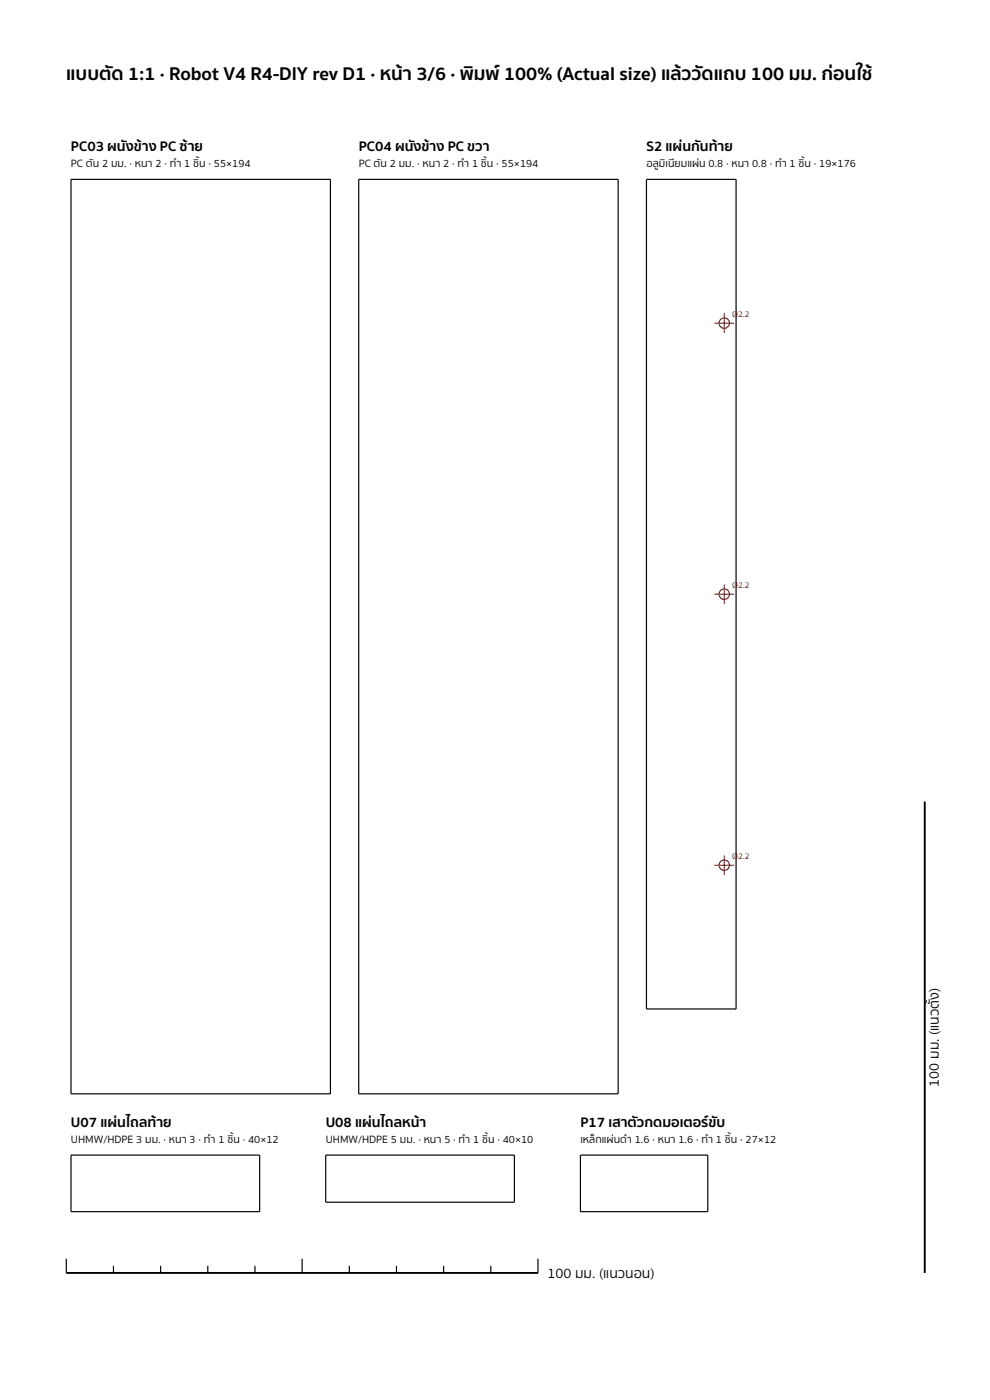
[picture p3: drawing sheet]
<svg xmlns="http://www.w3.org/2000/svg" width="210mm" height="297mm" viewBox="0 0 210 297" stroke-linecap="round" stroke-linejoin="round" font-family="sans-serif">
<defs><g id="words">
<text font-size="4" x="14.1" y="17.1">แบบตั ด 1:1 · Robot V4 R4-DIY rev D1 · หน้ า 3/6 · พิ มพ์ 100% (Actual size) แล้ ววั ดแถบ 100 มม. ก่ อนใช้</text>
<g font-size="3">
<text x="15.1" y="32.1">PC03 ผนั งข้ าง PC ซ้ าย</text>
<text x="76.1" y="32.1">PC04 ผนั งข้ าง PC ขวา</text>
<text x="137.1" y="32.1">S2 แผ่ นกั นท้ าย</text>
<text x="199.1" y="214" transform="rotate(-90 199.1 214)">ั</text>
<text x="199.1" y="214" transform="rotate(-90 199.1 214)">้</text>
<text x="199.1" y="230.5" transform="rotate(-90 199.1 230.5)">100 มม. (แนวตง)</text>
<text x="15.1" y="239.1">U07 แผ่ นไถลท้ าย</text>
<text x="69.1" y="239.1">U08 แผ่ นไถลหน้ า</text>
<text x="123.1" y="239.1">P17 เสาตั วกดมอเตอร์ ขั บ</text>
<text x="116.1" y="271.1">100 มม. (แนวนอน)</text>
</g>
<g font-size="2.3">
<text x="15.1" y="35.5">PC ตั น 2 มม. · หนา 2 · ทำ</text>
<text x="39.1" y="35.5">1 ชิ้ น · 55×194</text>
<text x="76.1" y="35.5">PC ตั น 2 มม. · หนา 2 · ทำ</text>
<text x="100.1" y="35.5">1 ชิ้ น · 55×194</text>
<text x="137.1" y="35.5">อลู มิ เนี ยมแผ่ น 0.8 · หนา 0.8 · ทำ</text>
<text x="167.4" y="35.5">1 ชิ้ น · 19×176</text>
<text x="15.1" y="242.4">UHMW/HDPE 3 มม. · หนา 3 · ทำ</text>
<text x="46.3" y="242.4">1 ชิ้ น · 40×12</text>
<text x="69.1" y="242.4">UHMW/HDPE 5 มม. · หนา 5 · ทำ</text>
<text x="100.3" y="242.4">1 ชิ้ น · 40×10</text>
<text x="123.1" y="242.4">เหล็ กแผ่ นดำ</text>
<text x="134.6" y="242.4">1.6 · หนา 1.6 · ทำ</text>
<text x="151.8" y="242.4">1 ชิ้ น · 27×12</text>
</g>
<g font-size="1.8" fill="#b00">
<text x="155.3" y="67.2">Ø</text>
<text x="156.5" y="67.2">2.2</text>
<text x="155.3" y="124.7">Ø</text>
<text x="156.5" y="124.7">2.2</text>
<text x="155.3" y="182.2">Ø</text>
<text x="156.5" y="182.2">2.2</text>
</g>
</g></defs>
<g fill="none" stroke="#000" stroke-width=".25">
<path d="M15.1 38.1h55v194h-55zM76.1 38.1h55v194h-55zM137.1 38.1h19v176h-19zM15.1 245.1h40v12h-40zM69.1 245.1h40v10h-40zM123.1 245.1h27v12h-27zM14.1 267.1v3M24.1 268.6v1.5M34.1 268.6v1.5M44.1 268.6v1.5M54.1 268.6v1.5M64.1 267.1v3"/>
<path d="M74.1 268.6v1.5M84.1 268.6v1.5M94.1 268.6v1.5M104.1 268.6v1.5M114.1 267.1v3"/>
</g>
<g fill="none" stroke="#b00" stroke-width=".25">
<circle cx="153.6" cy="68.6" r="1.1"/>
<circle cx="153.6" cy="126.1" r="1.1"/>
<circle cx="153.6" cy="183.6" r="1.1"/>
</g>
<path d="M151.5 68.6h4.2M153.6 66.5v4.2M151.5 126.1h4.2M153.6 124v4.2M151.5 183.6h4.2M153.6 181.5v4.2" fill="none" stroke="#b00" stroke-width=".21"/>
<path d="M196.1 170.1v100M14.1 270.1h100" fill="none" stroke="#000" stroke-width=".4"/>
<use href="#words"/>
</svg>
